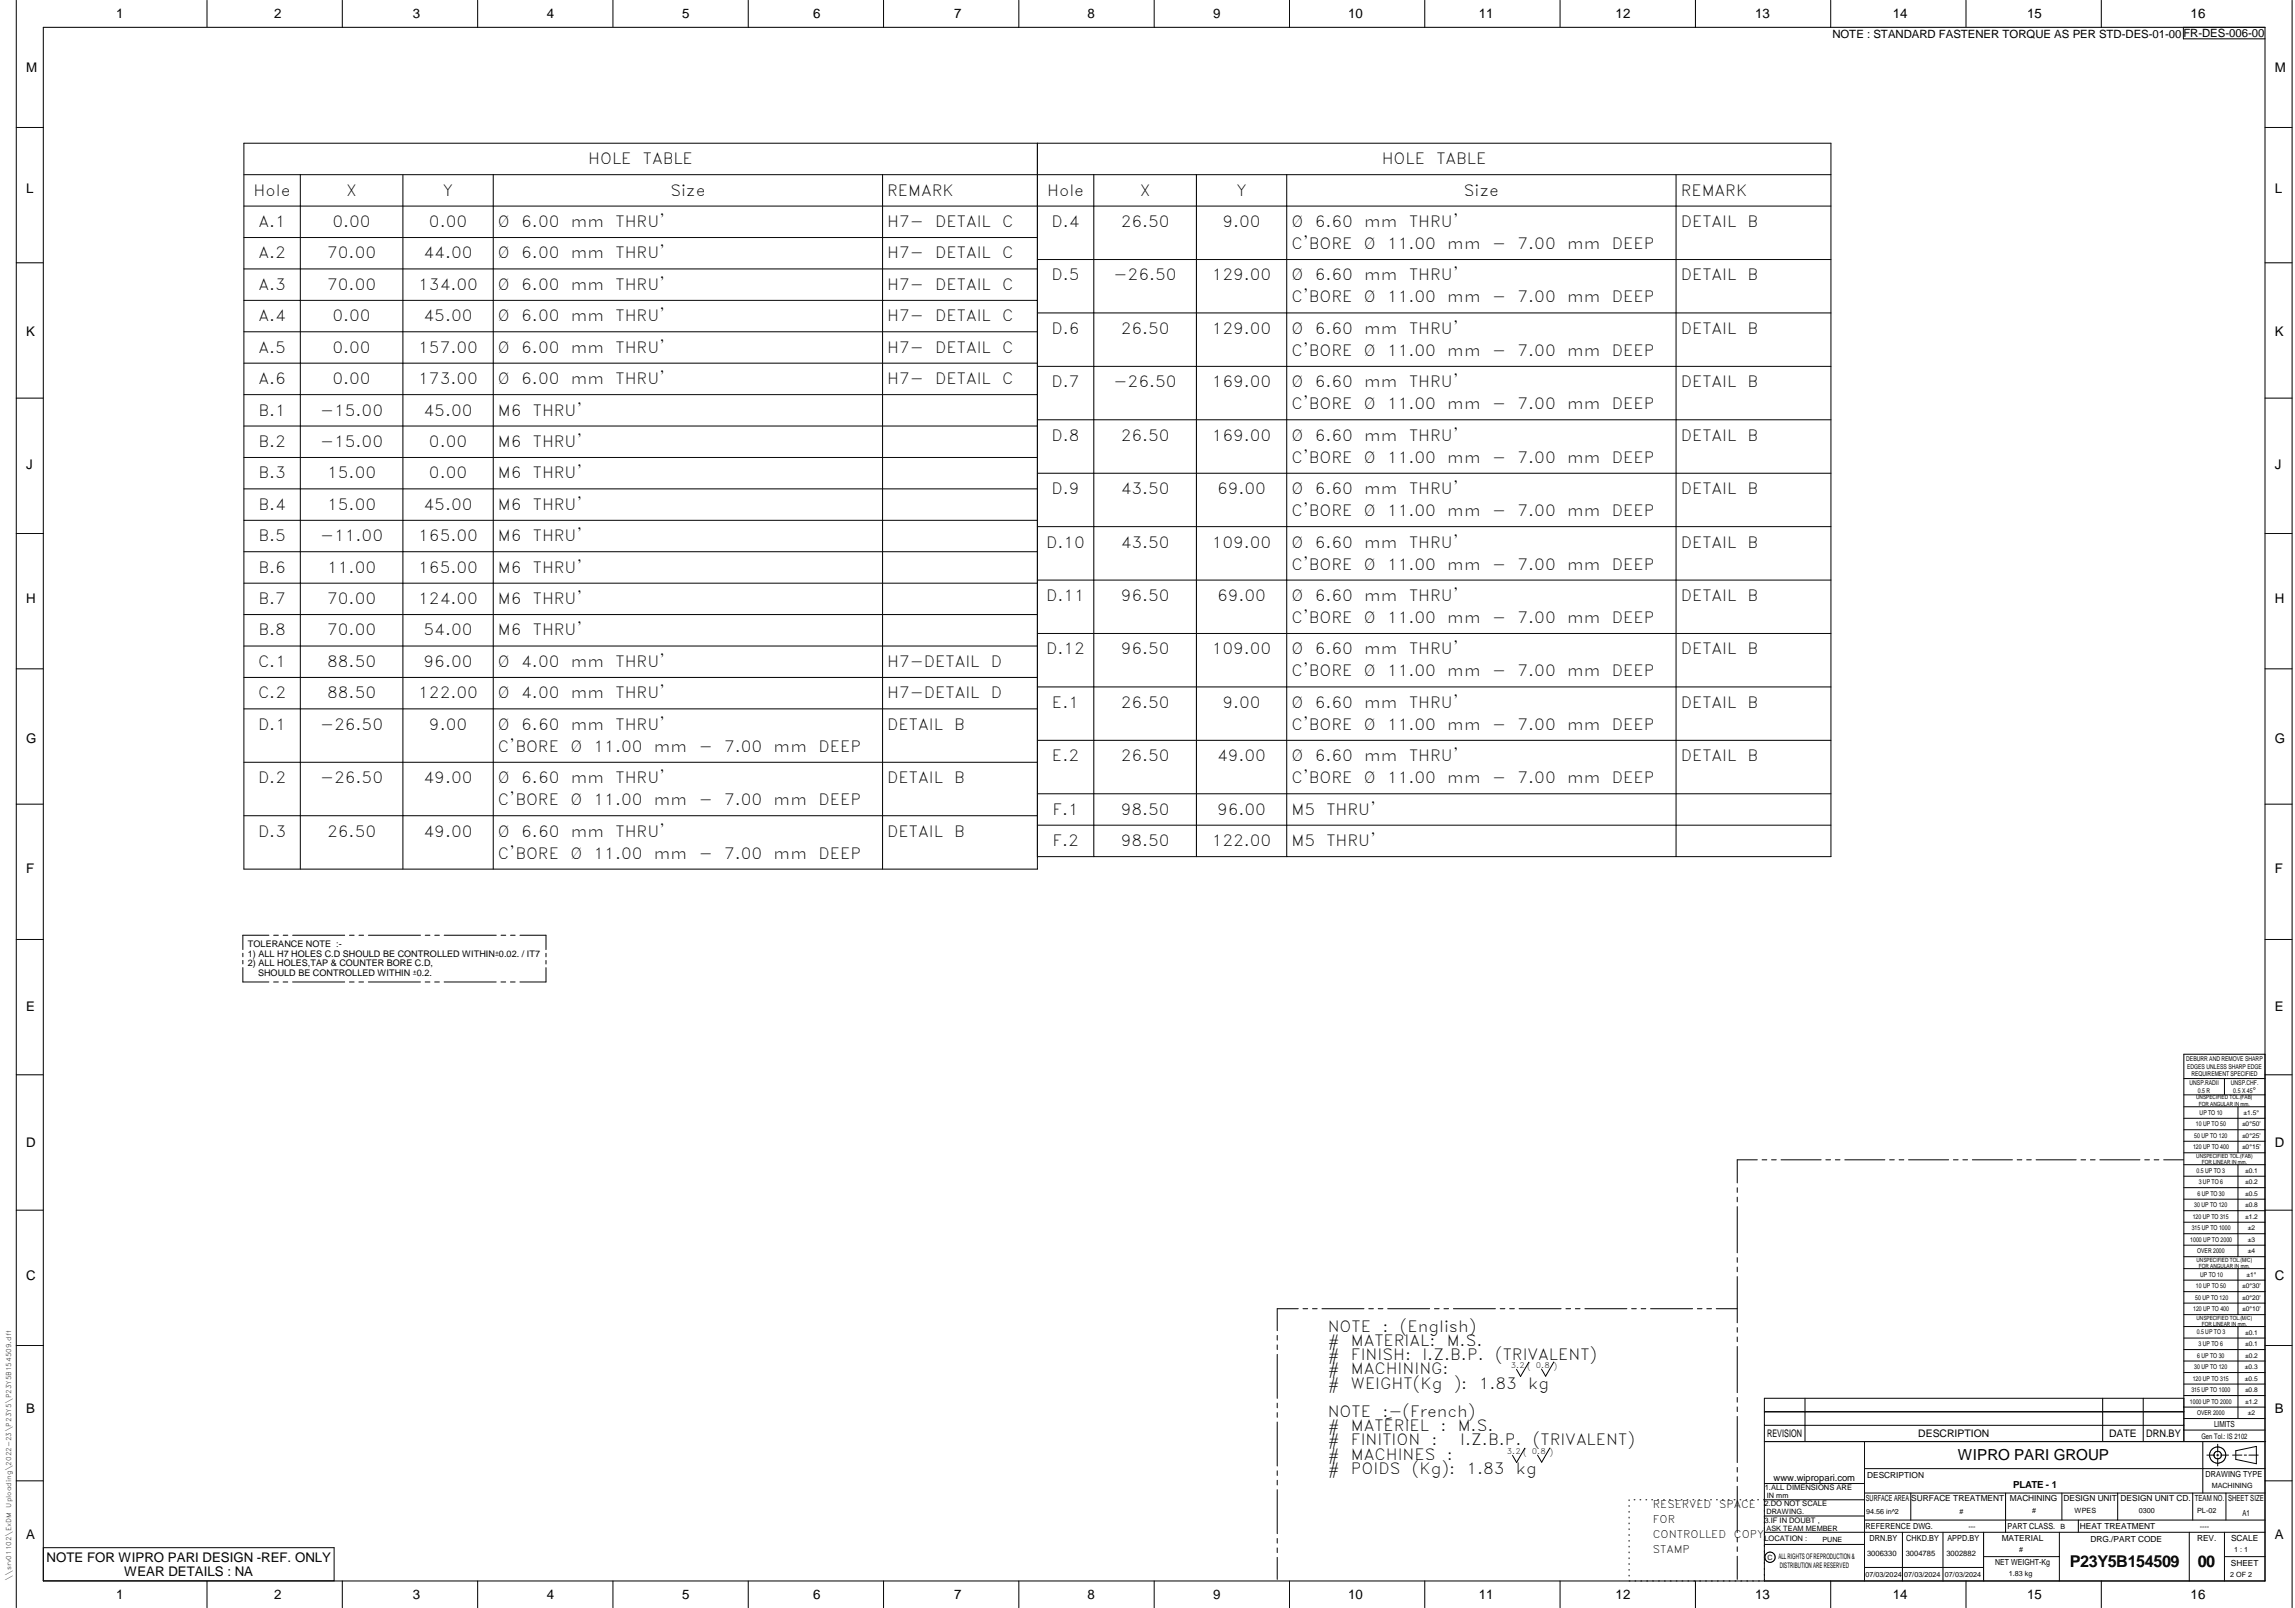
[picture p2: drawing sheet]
<svg xmlns="http://www.w3.org/2000/svg" width="848mm" height="594mm" viewBox="0 0 848 594" stroke-linecap="round" stroke-linejoin="round" font-family="sans-serif">
<defs><g id="words">
<g font-size="6">
<text x="764.9" y="579">P23Y5B154509</text>
<text x="812.1" y="578.9">00</text>
</g>
<g font-size="5.7">
<text x="217.4" y="60.6">HOLE</text>
<text x="237.6" y="60.6">TABLE</text>
<text x="510.6" y="60.6">HOLE</text>
<text x="530.8" y="60.6">TABLE</text>
<text x="93.7" y="72.3">Hole</text>
<text x="128" y="72.3">X</text>
<text x="163.7" y="72.3">Y</text>
<text x="247.7" y="72.3">Size</text>
<text x="327.9" y="72.3">REMARK</text>
<text x="386.9" y="72.3">Hole</text>
<text x="421.2" y="72.3">X</text>
<text x="456.9" y="72.3">Y</text>
<text x="540.9" y="72.3">Size</text>
<text x="621.1" y="72.3">REMARK</text>
<text x="95.5" y="83.9">A.1</text>
<text x="122.9" y="83.9">0.00</text>
<text x="158.5" y="83.9">0.00</text>
<text x="184" y="83.9">Ø</text>
<text x="192.6" y="83.9">6.00</text>
<text x="210.9" y="83.9">mm</text>
<text x="227.5" y="83.9">THRU'</text>
<text x="327.9" y="83.9">H7-</text>
<text x="345.6" y="83.9">DETAIL</text>
<text x="370.3" y="83.9">C</text>
<text x="388.6" y="83.9">D.4</text>
<text x="414.1" y="83.9">26.50</text>
<text x="451.7" y="83.9">9.00</text>
<text x="477.2" y="83.9">Ø</text>
<text x="485.8" y="83.9">6.60</text>
<text x="504.1" y="83.9">mm</text>
<text x="520.7" y="83.9">THRU'</text>
<text x="621.1" y="83.9">DETAIL</text>
<text x="645.8" y="83.9">B</text>
<text x="95.5" y="95.5">A.2</text>
<text x="120.9" y="95.5">70.00</text>
<text x="156.5" y="95.5">44.00</text>
<text x="184" y="95.5">Ø</text>
<text x="192.6" y="95.5">6.00</text>
<text x="210.9" y="95.5">mm</text>
<text x="227.5" y="95.5">THRU'</text>
<text x="327.9" y="95.5">H7-</text>
<text x="345.6" y="95.5">DETAIL</text>
<text x="370.3" y="95.5">C</text>
<text x="477.2" y="92">C'BORE</text>
<text x="504" y="92">Ø</text>
<text x="512.6" y="92">11.00</text>
<text x="534.8" y="92">mm</text>
<text x="551.4" y="92">-</text>
<text x="560.8" y="92">7.00</text>
<text x="579.1" y="92">mm</text>
<text x="595.7" y="92">DEEP</text>
<text x="95.5" y="107.1">A.3</text>
<text x="120.9" y="107.1">70.00</text>
<text x="154.6" y="107.1">134.00</text>
<text x="184" y="107.1">Ø</text>
<text x="192.6" y="107.1">6.00</text>
<text x="210.9" y="107.1">mm</text>
<text x="227.5" y="107.1">THRU'</text>
<text x="327.9" y="107.1">H7-</text>
<text x="345.6" y="107.1">DETAIL</text>
<text x="370.3" y="107.1">C</text>
<text x="388.6" y="103.6">D.5</text>
<text x="411.5" y="103.6">-26.50</text>
<text x="447.8" y="103.6">129.00</text>
<text x="477.2" y="103.6">Ø</text>
<text x="485.8" y="103.6">6.60</text>
<text x="504.1" y="103.6">mm</text>
<text x="520.7" y="103.6">THRU'</text>
<text x="621.1" y="103.6">DETAIL</text>
<text x="645.8" y="103.6">B</text>
<text x="477.2" y="111.7">C'BORE</text>
<text x="504" y="111.7">Ø</text>
<text x="512.6" y="111.7">11.00</text>
<text x="534.8" y="111.7">mm</text>
<text x="551.4" y="111.7">-</text>
<text x="560.8" y="111.7">7.00</text>
<text x="579.1" y="111.7">mm</text>
<text x="595.7" y="111.7">DEEP</text>
<text x="95.5" y="118.7">A.4</text>
<text x="122.9" y="118.7">0.00</text>
<text x="156.5" y="118.7">45.00</text>
<text x="184" y="118.7">Ø</text>
<text x="192.6" y="118.7">6.00</text>
<text x="210.9" y="118.7">mm</text>
<text x="227.5" y="118.7">THRU'</text>
<text x="327.9" y="118.7">H7-</text>
<text x="345.6" y="118.7">DETAIL</text>
<text x="370.3" y="118.7">C</text>
<text x="388.6" y="123.3">D.6</text>
<text x="414.1" y="123.3">26.50</text>
<text x="447.8" y="123.3">129.00</text>
<text x="477.2" y="123.3">Ø</text>
<text x="485.8" y="123.3">6.60</text>
<text x="504.1" y="123.3">mm</text>
<text x="520.7" y="123.3">THRU'</text>
<text x="621.1" y="123.3">DETAIL</text>
<text x="645.8" y="123.3">B</text>
<text x="95.5" y="130.3">A.5</text>
<text x="122.9" y="130.3">0.00</text>
<text x="154.6" y="130.3">157.00</text>
<text x="184" y="130.3">Ø</text>
<text x="192.6" y="130.3">6.00</text>
<text x="210.9" y="130.3">mm</text>
<text x="227.5" y="130.3">THRU'</text>
<text x="327.9" y="130.3">H7-</text>
<text x="345.6" y="130.3">DETAIL</text>
<text x="370.3" y="130.3">C</text>
<text x="477.2" y="131.5">C'BORE</text>
<text x="504" y="131.5">Ø</text>
<text x="512.6" y="131.5">11.00</text>
<text x="534.8" y="131.5">mm</text>
<text x="551.4" y="131.5">-</text>
<text x="560.8" y="131.5">7.00</text>
<text x="579.1" y="131.5">mm</text>
<text x="595.7" y="131.5">DEEP</text>
<text x="95.5" y="141.9">A.6</text>
<text x="122.9" y="141.9">0.00</text>
<text x="154.6" y="141.9">173.00</text>
<text x="184" y="141.9">Ø</text>
<text x="192.6" y="141.9">6.00</text>
<text x="210.9" y="141.9">mm</text>
<text x="227.5" y="141.9">THRU'</text>
<text x="327.9" y="141.9">H7-</text>
<text x="345.6" y="141.9">DETAIL</text>
<text x="370.3" y="141.9">C</text>
<text x="388.6" y="143.1">D.7</text>
<text x="411.5" y="143.1">-26.50</text>
<text x="447.8" y="143.1">169.00</text>
<text x="477.2" y="143.1">Ø</text>
<text x="485.8" y="143.1">6.60</text>
<text x="504.1" y="143.1">mm</text>
<text x="520.7" y="143.1">THRU'</text>
<text x="621.1" y="143.1">DETAIL</text>
<text x="645.8" y="143.1">B</text>
<text x="95.5" y="153.5">B.1</text>
<text x="118.3" y="153.5">-15.00</text>
<text x="156.5" y="153.5">45.00</text>
<text x="184" y="153.5">M6</text>
<text x="196.9" y="153.5">THRU'</text>
<text x="477.2" y="151.2">C'BORE</text>
<text x="504" y="151.2">Ø</text>
<text x="512.6" y="151.2">11.00</text>
<text x="534.8" y="151.2">mm</text>
<text x="551.4" y="151.2">-</text>
<text x="560.8" y="151.2">7.00</text>
<text x="579.1" y="151.2">mm</text>
<text x="595.7" y="151.2">DEEP</text>
<text x="95.5" y="165.1">B.2</text>
<text x="118.3" y="165.1">-15.00</text>
<text x="158.5" y="165.1">0.00</text>
<text x="184" y="165.1">M6</text>
<text x="196.9" y="165.1">THRU'</text>
<text x="388.6" y="162.8">D.8</text>
<text x="414.1" y="162.8">26.50</text>
<text x="447.8" y="162.8">169.00</text>
<text x="477.2" y="162.8">Ø</text>
<text x="485.8" y="162.8">6.60</text>
<text x="504.1" y="162.8">mm</text>
<text x="520.7" y="162.8">THRU'</text>
<text x="621.1" y="162.8">DETAIL</text>
<text x="645.8" y="162.8">B</text>
<text x="477.2" y="170.9">C'BORE</text>
<text x="504" y="170.9">Ø</text>
<text x="512.6" y="170.9">11.00</text>
<text x="534.8" y="170.9">mm</text>
<text x="551.4" y="170.9">-</text>
<text x="560.8" y="170.9">7.00</text>
<text x="579.1" y="170.9">mm</text>
<text x="595.7" y="170.9">DEEP</text>
<text x="95.5" y="176.7">B.3</text>
<text x="120.9" y="176.7">15.00</text>
<text x="158.5" y="176.7">0.00</text>
<text x="184" y="176.7">M6</text>
<text x="196.9" y="176.7">THRU'</text>
<text x="388.6" y="182.6">D.9</text>
<text x="414.1" y="182.6">43.50</text>
<text x="449.8" y="182.6">69.00</text>
<text x="477.2" y="182.6">Ø</text>
<text x="485.8" y="182.6">6.60</text>
<text x="504.1" y="182.6">mm</text>
<text x="520.7" y="182.6">THRU'</text>
<text x="621.1" y="182.6">DETAIL</text>
<text x="645.8" y="182.6">B</text>
<text x="95.5" y="188.3">B.4</text>
<text x="120.9" y="188.3">15.00</text>
<text x="156.5" y="188.3">45.00</text>
<text x="184" y="188.3">M6</text>
<text x="196.9" y="188.3">THRU'</text>
<text x="477.2" y="190.7">C'BORE</text>
<text x="504" y="190.7">Ø</text>
<text x="512.6" y="190.7">11.00</text>
<text x="534.8" y="190.7">mm</text>
<text x="551.4" y="190.7">-</text>
<text x="560.8" y="190.7">7.00</text>
<text x="579.1" y="190.7">mm</text>
<text x="595.7" y="190.7">DEEP</text>
<text x="95.5" y="200">B.5</text>
<text x="118.3" y="200">-11.00</text>
<text x="154.6" y="200">165.00</text>
<text x="184" y="200">M6</text>
<text x="196.9" y="200">THRU'</text>
<text x="386.6" y="202.3">D.10</text>
<text x="414.1" y="202.3">43.50</text>
<text x="447.8" y="202.3">109.00</text>
<text x="477.2" y="202.3">Ø</text>
<text x="485.8" y="202.3">6.60</text>
<text x="504.1" y="202.3">mm</text>
<text x="520.7" y="202.3">THRU'</text>
<text x="621.1" y="202.3">DETAIL</text>
<text x="645.8" y="202.3">B</text>
<text x="95.5" y="211.6">B.6</text>
<text x="120.9" y="211.6">11.00</text>
<text x="154.6" y="211.6">165.00</text>
<text x="184" y="211.6">M6</text>
<text x="196.9" y="211.6">THRU'</text>
<text x="477.2" y="210.4">C'BORE</text>
<text x="504" y="210.4">Ø</text>
<text x="512.6" y="210.4">11.00</text>
<text x="534.8" y="210.4">mm</text>
<text x="551.4" y="210.4">-</text>
<text x="560.8" y="210.4">7.00</text>
<text x="579.1" y="210.4">mm</text>
<text x="595.7" y="210.4">DEEP</text>
<text x="95.5" y="223.2">B.7</text>
<text x="120.9" y="223.2">70.00</text>
<text x="154.6" y="223.2">124.00</text>
<text x="184" y="223.2">M6</text>
<text x="196.9" y="223.2">THRU'</text>
<text x="386.6" y="222">D.11</text>
<text x="414.1" y="222">96.50</text>
<text x="449.8" y="222">69.00</text>
<text x="477.2" y="222">Ø</text>
<text x="485.8" y="222">6.60</text>
<text x="504.1" y="222">mm</text>
<text x="520.7" y="222">THRU'</text>
<text x="621.1" y="222">DETAIL</text>
<text x="645.8" y="222">B</text>
<text x="477.2" y="230.2">C'BORE</text>
<text x="504" y="230.2">Ø</text>
<text x="512.6" y="230.2">11.00</text>
<text x="534.8" y="230.2">mm</text>
<text x="551.4" y="230.2">-</text>
<text x="560.8" y="230.2">7.00</text>
<text x="579.1" y="230.2">mm</text>
<text x="595.7" y="230.2">DEEP</text>
<text x="95.5" y="234.8">B.8</text>
<text x="120.9" y="234.8">70.00</text>
<text x="156.5" y="234.8">54.00</text>
<text x="184" y="234.8">M6</text>
<text x="196.9" y="234.8">THRU'</text>
<text x="386.6" y="241.8">D.12</text>
<text x="414.1" y="241.8">96.50</text>
<text x="447.8" y="241.8">109.00</text>
<text x="477.2" y="241.8">Ø</text>
<text x="485.8" y="241.8">6.60</text>
<text x="504.1" y="241.8">mm</text>
<text x="520.7" y="241.8">THRU'</text>
<text x="621.1" y="241.8">DETAIL</text>
<text x="645.8" y="241.8">B</text>
<text x="95.4" y="246.4">C.1</text>
<text x="120.9" y="246.4">88.50</text>
<text x="156.5" y="246.4">96.00</text>
<text x="184" y="246.4">Ø</text>
<text x="192.6" y="246.4">4.00</text>
<text x="210.9" y="246.4">mm</text>
<text x="227.5" y="246.4">THRU'</text>
<text x="327.9" y="246.4">H7-DETAIL</text>
<text x="366.1" y="246.4">D</text>
<text x="477.2" y="249.9">C'BORE</text>
<text x="504" y="249.9">Ø</text>
<text x="512.6" y="249.9">11.00</text>
<text x="534.8" y="249.9">mm</text>
<text x="551.4" y="249.9">-</text>
<text x="560.8" y="249.9">7.00</text>
<text x="579.1" y="249.9">mm</text>
<text x="595.7" y="249.9">DEEP</text>
<text x="95.4" y="258">C.2</text>
<text x="120.9" y="258">88.50</text>
<text x="154.6" y="258">122.00</text>
<text x="184" y="258">Ø</text>
<text x="192.6" y="258">4.00</text>
<text x="210.9" y="258">mm</text>
<text x="227.5" y="258">THRU'</text>
<text x="327.9" y="258">H7-DETAIL</text>
<text x="366.1" y="258">D</text>
<text x="388.7" y="261.5">E.1</text>
<text x="414.1" y="261.5">26.50</text>
<text x="451.7" y="261.5">9.00</text>
<text x="477.2" y="261.5">Ø</text>
<text x="485.8" y="261.5">6.60</text>
<text x="504.1" y="261.5">mm</text>
<text x="520.7" y="261.5">THRU'</text>
<text x="621.1" y="261.5">DETAIL</text>
<text x="645.8" y="261.5">B</text>
<text x="95.4" y="269.6">D.1</text>
<text x="118.3" y="269.6">-26.50</text>
<text x="158.5" y="269.6">9.00</text>
<text x="184" y="269.6">Ø</text>
<text x="192.6" y="269.6">6.60</text>
<text x="210.9" y="269.6">mm</text>
<text x="227.5" y="269.6">THRU'</text>
<text x="327.9" y="269.6">DETAIL</text>
<text x="352.6" y="269.6">B</text>
<text x="477.2" y="269.6">C'BORE</text>
<text x="504" y="269.6">Ø</text>
<text x="512.6" y="269.6">11.00</text>
<text x="534.8" y="269.6">mm</text>
<text x="551.4" y="269.6">-</text>
<text x="560.8" y="269.6">7.00</text>
<text x="579.1" y="269.6">mm</text>
<text x="595.7" y="269.6">DEEP</text>
<text x="184" y="277.7">C'BORE</text>
<text x="210.8" y="277.7">Ø</text>
<text x="219.4" y="277.7">11.00</text>
<text x="241.6" y="277.7">mm</text>
<text x="258.2" y="277.7">-</text>
<text x="267.6" y="277.7">7.00</text>
<text x="285.9" y="277.7">mm</text>
<text x="302.5" y="277.7">DEEP</text>
<text x="388.7" y="281.2">E.2</text>
<text x="414.1" y="281.2">26.50</text>
<text x="449.8" y="281.2">49.00</text>
<text x="477.2" y="281.2">Ø</text>
<text x="485.8" y="281.2">6.60</text>
<text x="504.1" y="281.2">mm</text>
<text x="520.7" y="281.2">THRU'</text>
<text x="621.1" y="281.2">DETAIL</text>
<text x="645.8" y="281.2">B</text>
<text x="95.4" y="289.3">D.2</text>
<text x="118.3" y="289.3">-26.50</text>
<text x="156.5" y="289.3">49.00</text>
<text x="184" y="289.3">Ø</text>
<text x="192.6" y="289.3">6.60</text>
<text x="210.9" y="289.3">mm</text>
<text x="227.5" y="289.3">THRU'</text>
<text x="327.9" y="289.3">DETAIL</text>
<text x="352.6" y="289.3">B</text>
<text x="477.2" y="289.4">C'BORE</text>
<text x="504" y="289.4">Ø</text>
<text x="512.6" y="289.4">11.00</text>
<text x="534.8" y="289.4">mm</text>
<text x="551.4" y="289.4">-</text>
<text x="560.8" y="289.4">7.00</text>
<text x="579.1" y="289.4">mm</text>
<text x="595.7" y="289.4">DEEP</text>
<text x="184" y="297.5">C'BORE</text>
<text x="210.8" y="297.5">Ø</text>
<text x="219.4" y="297.5">11.00</text>
<text x="241.6" y="297.5">mm</text>
<text x="258.2" y="297.5">-</text>
<text x="267.6" y="297.5">7.00</text>
<text x="285.9" y="297.5">mm</text>
<text x="302.5" y="297.5">DEEP</text>
<text x="388.9" y="301">F.1</text>
<text x="414.1" y="301">98.50</text>
<text x="449.8" y="301">96.00</text>
<text x="477.2" y="301">M5</text>
<text x="490.1" y="301">THRU'</text>
<text x="95.4" y="309.1">D.3</text>
<text x="120.9" y="309.1">26.50</text>
<text x="156.5" y="309.1">49.00</text>
<text x="184" y="309.1">Ø</text>
<text x="192.6" y="309.1">6.60</text>
<text x="210.9" y="309.1">mm</text>
<text x="227.5" y="309.1">THRU'</text>
<text x="327.9" y="309.1">DETAIL</text>
<text x="352.6" y="309.1">B</text>
<text x="184" y="317.2">C'BORE</text>
<text x="210.8" y="317.2">Ø</text>
<text x="219.4" y="317.2">11.00</text>
<text x="241.6" y="317.2">mm</text>
<text x="258.2" y="317.2">-</text>
<text x="267.6" y="317.2">7.00</text>
<text x="285.9" y="317.2">mm</text>
<text x="302.5" y="317.2">DEEP</text>
<text x="388.9" y="312.6">F.2</text>
<text x="414.1" y="312.6">98.50</text>
<text x="447.8" y="312.6">122.00</text>
<text x="477.2" y="312.6">M5</text>
<text x="490.1" y="312.6">THRU'</text>
<text x="490.6" y="492">NOTE</text>
<text x="490.6" y="497.3">#</text>
<text x="499.2" y="497.3">MATERIAL:</text>
<text x="510.8" y="492">:</text>
<text x="517.3" y="492">(English)</text>
<text x="534.6" y="497.3">M.S.</text>
<text x="490.6" y="502.5">#</text>
<text x="499.2" y="502.5">FINISH:</text>
<text x="525.6" y="502.5">I.Z.B.P.</text>
<text x="552.5" y="502.5">(TRIVALENT)</text>
<text x="490.6" y="507.8">#</text>
<text x="499.2" y="507.8">MACHINING:</text>
<text x="490.6" y="513">#</text>
<text x="499.2" y="513">WEIGHT(Kg</text>
<text x="537.2" y="513">):</text>
<text x="546.4" y="513">1.83</text>
<text x="564.7" y="513">kg</text>
<text x="490.6" y="523.5">NOTE</text>
<text x="510.9" y="523.5">:-(French)</text>
<text x="490.6" y="528.8">#</text>
<text x="499.2" y="528.8">MATÉRIEL</text>
<text x="532.3" y="528.8">:</text>
<text x="538.7" y="528.8">M.S.</text>
<text x="490.6" y="534">#</text>
<text x="490.6" y="539.3">#</text>
<text x="499.2" y="539.3">MACHINES</text>
<text x="499.2" y="534">FINITION</text>
<text x="529" y="534">:</text>
<text x="534.7" y="539.3">:</text>
<text x="539.6" y="534">I.Z.B.P.</text>
<text x="566.5" y="534">(TRIVALENT)</text>
<text x="490.6" y="544.5">#</text>
<text x="499.2" y="544.5">POIDS</text>
<text x="521.7" y="544.5">(Kg):</text>
<text x="541.9" y="544.5">1.83</text>
<text x="560.2" y="544.5">kg</text>
</g>
<text font-size="5.6" x="723.5" y="539.3">WIPRO PARI GROUP</text>
<g font-size="4.9">
<text x="42.9" y="6.7">1</text>
<text x="101.4" y="6.8">2</text>
<text x="152.5" y="6.8">3</text>
<text x="202.1" y="6.8">4</text>
<text x="252.1" y="6.8">5</text>
<text x="300.5" y="6.8">6</text>
<text x="352.6" y="6.8">7</text>
<text x="401.9" y="6.8">8</text>
<text x="448.4" y="6.8">9</text>
<text x="498.2" y="6.8">10</text>
<text x="546.4" y="6.8">11</text>
<text x="597" y="6.8">12</text>
<text x="648.5" y="6.6">13</text>
<text x="699.5" y="6.6">14</text>
<text x="749" y="6.8">15</text>
<text x="809.5" y="6.6">16</text>
<text x="9.6" y="26.7">M</text>
<text x="840.6" y="26.7">M</text>
<text x="9.6" y="71.4">L</text>
<text x="840.6" y="71.4">L</text>
<text x="9.6" y="124.2">K</text>
<text x="840.6" y="124.2">K</text>
<text x="9.6" y="173.4">J</text>
<text x="840.6" y="173.4">J</text>
<text x="9.6" y="222.7">H</text>
<text x="840.6" y="222.7">H</text>
<text x="9.6" y="274.3">G</text>
<text x="840.6" y="274.3">G</text>
<text x="9.6" y="322.7">F</text>
<text x="840.6" y="322.7">F</text>
<text x="9.6" y="373.4">E</text>
<text x="840.6" y="373.4">E</text>
<text x="9.6" y="423.8">D</text>
<text x="840.6" y="423.8">D</text>
<text x="9.6" y="472.9">C</text>
<text x="840.6" y="472.9">C</text>
<text x="9.6" y="522.1">B</text>
<text x="840.6" y="522.1">B</text>
<text x="9.6" y="568.7">A</text>
<text x="840.6" y="568.7">A</text>
<text x="17.2" y="577">NOTE FOR WIPRO PARI DESIGN -REF. ONLY</text>
<text x="45.9" y="582.3">WEAR DETAILS : NA</text>
<text x="42.9" y="590.7">1</text>
<text x="101.4" y="590.8">2</text>
<text x="152.5" y="590.8">3</text>
<text x="202.1" y="590.8">4</text>
<text x="252.1" y="590.8">5</text>
<text x="300.5" y="590.8">6</text>
<text x="352.6" y="590.8">7</text>
<text x="401.9" y="590.8">8</text>
<text x="448.4" y="590.8">9</text>
<text x="498.2" y="590.8">10</text>
<text x="546.4" y="590.8">11</text>
<text x="597" y="590.8">12</text>
<text x="648.5" y="590.6">13</text>
<text x="699.5" y="590.6">14</text>
<text x="749" y="590.8">15</text>
<text x="809.5" y="590.6">16</text>
</g>
<text font-size="4.2" x="677.1" y="13.9">NOTE : STANDARD FASTENER TORQUE AS PER STD-DES-01-00FR-DES-006-00</text>
<g font-size="3.9">
<text x="610.8" y="557.1">RESERVED</text>
<text x="635.3" y="557.1">SPACE</text>
<text x="610.8" y="562.7">FOR</text>
<text x="610.8" y="568.3">CONTROLLED</text>
<text x="640.7" y="568.3">COPY</text>
<text x="610.8" y="573.9">STAMP</text>
</g>
<g font-size="3.8">
<text x="653.1" y="530.9">REVISION</text>
<text x="708.9" y="530.9">DESCRIPTION</text>
<text x="779.4" y="530.9">DATE</text>
<text x="793.1" y="530.9">DRN.BY</text>
</g>
<text font-size="3.6" x="743.9" y="549.9">PLATE - 1</text>
<text font-size="3.5" x="655.4" y="547.1">www.wipropari.com</text>
<g font-size="3.4">
<text x="91.6" y="349.9">TOLERANCE NOTE :-</text>
<text x="91.6" y="353.5">1) ALL H7 HOLES C.D SHOULD BE CONTROLLED WITHINu0.02. / IT7</text>
<text x="91.6" y="357.1">2) ALL HOLES,TAP &amp; COUNTER BORE C.D,</text>
<text x="95.4" y="360.7">SHOULD BE CONTROLLED WITHIN u0.2.</text>
</g>
<g font-size="3.1">
<text x="818.2" y="527.3">LIMITS</text>
<text x="815" y="545.5">DRAWING TYPE</text>
<text x="690" y="546.1">DESCRIPTION</text>
<text x="689.5" y="554.7">SURFACE AREA</text>
<text x="706.3" y="554.7">SURFACE TREATMENT</text>
<text x="742.7" y="554.7">MACHINING</text>
<text x="762.5" y="554.7">DESIGN UNIT</text>
<text x="783.6" y="554.7">DESIGN UNIT CD.</text>
<text x="811" y="554.5">TEAM NO.</text>
<text x="823.3" y="554.5">SHEET SIZE</text>
<text x="828.6" y="559.9">A1</text>
<text x="689.4" y="564.9">REFERENCE DWG.</text>
<text x="690.9" y="569.3">DRN.BY</text>
<text x="704.4" y="569.3">CHKD.BY</text>
<text x="719.6" y="569.3">APPD.BY</text>
<text x="739.7" y="569.2">MATERIAL</text>
<text x="741.9" y="564.8">PART CLASS.</text>
<text x="768.6" y="564.8">HEAT TREATMENT</text>
<text x="772.5" y="569.7">DRG./PART CODE</text>
<text x="811.9" y="569.4">REV.</text>
<text x="824.4" y="569.4">SCALE</text>
<text x="737.3" y="578.1">NET WEIGHT-Kg</text>
<text x="824.4" y="578.5">SHEET</text>
</g>
<text font-size="3" x="832.5" y="403.9">°</text>
<g font-size="2.8">
<text x="558.3" y="505.5">3.2 ( 0.8 )</text>
<text x="813.5" y="531.5">Gen Tol.: IS 2102</text>
<text x="556.9" y="537.3">3.2 ( 0.8 )</text>
<text x="652.1" y="550.5">1.ALL DIMENSIONS ARE</text>
<text x="652" y="556.5">2.DO NOT SCALE</text>
<text x="652" y="562.5">3.IF IN DOUBT ,</text>
<text x="652" y="569.3">LOCATION :</text>
<text x="657.2" y="575.8">ALL RIGHTS OF REPRODUCTION &amp;</text>
<text x="689.9" y="575">3006330</text>
<text x="704.2" y="575">3004785</text>
<text x="719.2" y="575">3002882</text>
<text x="657.7" y="579.2">DISTRIBUTION ARE RESERVED</text>
</g>
<g font-size="2.7">
<text x="817.3" y="549.9">MACHINING</text>
<text x="652.9" y="553.5">IN mm</text>
<text x="652.8" y="559.5">DRAWING.</text>
<text x="689.6" y="559.2">94.56 in^2</text>
<text x="724.1" y="559.3">#</text>
<text x="751" y="559.1">#</text>
<text x="766.6" y="559">WPES</text>
<text x="790.4" y="558.9">0300</text>
<text x="811.9" y="558.8">PL-02</text>
<text x="652.8" y="565.6">ASK TEAM MEMBER</text>
<text x="673.4" y="569.7">PUNE</text>
<text x="727.4" y="565">---</text>
<text x="761.5" y="564.9">B</text>
<text x="812.9" y="564.9">----</text>
<text x="746.2" y="573.3">#</text>
<text x="825.6" y="573.5">1 : 1</text>
<text x="653.1" y="576.3">C</text>
<text x="689.4" y="582.5">07/03/2024</text>
<text x="703.7" y="582.5">07/03/2024</text>
<text x="718.7" y="582.7">07/03/2024</text>
<text x="742.3" y="582.2">1.83 kg</text>
<text x="824.2" y="582.4">2 OF 2</text>
</g>
<g font-size="2.5">
<text x="812.2" y="403.7">0.5 R</text>
<text x="825.3" y="403.9">0.5 X 45</text>
<text x="812.4" y="497.2">3 UP TO 6</text>
<text x="811.9" y="501.5">6 UP TO 30</text>
<text x="810.8" y="505.8">30 UP TO 120</text>
</g>
<g font-size="2.4">
<text x="807.9" y="392.1">DEBURR AND REMOVE SHARP</text>
<text x="808.2" y="394.8">EDGES UNLESS SHARP EDGE</text>
<text x="809.1" y="401">UNSP.RADII</text>
<text x="809.8" y="397.6">REQUIREMENT SPECIFIED</text>
<text x="824.4" y="400.7">UNSP.CHF.</text>
<text x="812.8" y="411.8">UP TO 10</text>
<text x="829.1" y="411.9">±1.5°</text>
<text x="811.4" y="416.1">10 UP TO 50</text>
<text x="828.5" y="416.1">±0°50'</text>
<text x="810.4" y="424.6">120 UP TO 400</text>
<text x="810.9" y="420.3">50 UP TO 120</text>
<text x="828.5" y="424.6">±0°15'</text>
<text x="828.5" y="420.4">±0°25'</text>
<text x="811.7" y="433.2">0.5 UP TO 3</text>
<text x="812.5" y="437.5">3 UP TO 6</text>
<text x="829.6" y="437.5">±0.2</text>
<text x="829.6" y="433.2">±0.1</text>
<text x="812" y="441.7">6 UP TO 30</text>
<text x="829.6" y="441.8">±0.5</text>
<text x="810.9" y="446">30 UP TO 120</text>
<text x="829.6" y="446">±0.8</text>
<text x="809.9" y="454.5">315 UP TO 1000</text>
<text x="810.3" y="450.3">120 UP TO 315</text>
<text x="829.6" y="450.3">±1.2</text>
<text x="830.7" y="454.5">±2</text>
<text x="809.4" y="458.7">1000 UP TO 2000</text>
<text x="830.6" y="458.7">±3</text>
<text x="811.9" y="463">OVER 2000</text>
<text x="830.7" y="463.1">±4</text>
<text x="813" y="471.7">UP TO 10</text>
<text x="830.1" y="471.7">±1°</text>
<text x="811.5" y="475.9">10 UP TO 50</text>
<text x="828.5" y="475.9">±0°30'</text>
<text x="810.5" y="484.4">120 UP TO 400</text>
<text x="811.2" y="480.1">50 UP TO 120</text>
<text x="828.5" y="484.4">±0°10'</text>
<text x="828.5" y="480.2">±0°20'</text>
<text x="811.8" y="493">0.5 UP TO 3</text>
<text x="829.6" y="493.1">±0.1</text>
<text x="829.6" y="497.3">±0.1</text>
<text x="829.6" y="501.5">±0.2</text>
<text x="829.6" y="505.8">±0.3</text>
<text x="809.8" y="514.3">315 UP TO 1000</text>
<text x="810.3" y="510.1">120 UP TO 315</text>
<text x="829.6" y="510.1">±0.5</text>
<text x="829.6" y="514.3">±0.8</text>
<text x="809.2" y="518.6">1000 UP TO 2000</text>
<text x="829.6" y="518.6">±1.2</text>
<text x="811.9" y="522.8">OVER 2000</text>
<text x="830.6" y="522.8">±2</text>
<text x="4.2" y="557" transform="rotate(-90 4.2 557)">Uploading\2022-23\P23Y5\P23Y5B154509.dft</text>
<text x="4.2" y="584.1" transform="rotate(-90 4.2 584.1)">\\srv01102\ExDM</text>
</g>
<g font-size="2.1">
<text x="811.6" y="406.2">UNSPECIFIED TOL.(FAB)</text>
<text x="812.5" y="408.6">FOR ANGULAR IN mm.</text>
<text x="811.6" y="427.8">UNSPECIFIED TOL.(FAB)</text>
<text x="813.7" y="430.1">FOR LINEAR IN mm.</text>
<text x="811.7" y="466.2">UNSPECIFIED TOL.(M/C)</text>
<text x="812.5" y="468.5">FOR ANGULAR IN mm.</text>
<text x="811.7" y="487.6">UNSPECIFIED TOL.(M/C)</text>
<text x="813.6" y="489.9">FOR LINEAR IN mm.</text>
</g>
</g></defs>
<g fill="none" stroke="#000" stroke-width=".37">
<path d="M6 .1v593.9M16 10.1h821v574h-821zM76.5 .1v10M126.5 .1v10M176.5 .1v10M226.5 .1v10M276.5 .1v10M326.5 .1v10M376.5 .1v10M426.5 .1v10M476.5 .1v10M526.5 .1v10"/>
<path d="M576.5 .1v10M626.5 .1v10M676.5 .1v10M726.5 .1v10M776.5 .1v10M806.8 10.1v4.3h30.2M847 .1v593.9M6 47.1h10M383.3 52.9v268.2h-293.2v-268.2h586.5v263.6h-293.3M837 47.1h10M90.1 64.5h586.5M90.1 76.1h586.5"/>
<path d="M111 64.5v256.6M148.9 64.5v256.6M182.3 64.5v256.6M326.1 64.5v256.6M404.2 64.5v252M442.1 64.5v252M475.5 64.5v252M619.4 64.5v252M6 97.1h10M90.1 87.8h293.2M90.1 99.4h293.2M383.3 95.9h293.3"/>
<path d="M837 97.1h10M90.1 111h293.2M383.3 115.6h293.3M90.1 122.6h293.2M90.1 134.2h293.2M383.3 135.4h293.3M6 147.1h10M90.1 157.4h293.2M90.1 145.8h293.2M383.3 155.1h293.3M837 147.1h10M90.1 169h293.2"/>
<path d="M383.3 174.8h293.3M6 197.1h10M90.1 180.6h293.2M90.1 192.2h293.2M383.3 194.6h293.3M837 197.1h10M90.1 203.8h293.2M90.1 215.5h293.2M383.3 214.3h293.3M90.1 227.1h293.2M90.1 238.7h293.2M383.3 234h293.3"/>
<path d="M6 247.1h10M90.1 250.3h293.2M383.3 253.8h293.3M837 247.1h10M90.1 261.9h293.2M383.3 273.5h293.3M6 297.1h10M90.1 281.6h293.2M383.3 293.3h293.3M837 297.1h10M90.1 301.4h293.2M383.3 304.9h293.3"/>
<path d="M6 347.1h10M89.7 352.2v1.3M89.7 354.8v1.3M89.7 357.5v5.3h9.7M99.4 345.5h-9.7v5.3M101.1 345.5h1.8M104.6 345.5h1.8M108.1 345.5h19.3M129.1 345.5h1.8M132.7 345.5h1.7M136.1 345.5h19.3M157.1 345.5h1.8"/>
<path d="M160.7 345.5h1.7M164.1 345.5h19.3M185.1 345.5h1.8M188.7 345.5h1.7M192.2 345.5h9.6v5.3M201.8 357.5v5.3h-9.7M201.8 352.2v1.3M201.8 354.8v1.4M837 347.1h10M101.1 362.8h1.7M104.6 362.8h1.7M108.1 362.8h19.3"/>
<path d="M129.1 362.8h1.8M132.6 362.8h1.7M136.1 362.8h19.3M157.1 362.8h1.8M160.6 362.8h1.7M164.1 362.8h19.3M185.1 362.8h1.8M188.6 362.8h1.8M6 397.1h10M807 398.5h30M822 398.5v6M837 397.1h10"/>
<path d="M837 389.5h-30v143.1M807 404.5h30M807 408.9h30M807 413.2h30M807 417.4h30M827 408.9v17M642 438.8v1.7M649.4 428.5h-7.4v8.5M651.2 428.5h1.7M654.6 428.5h1.8M658.2 428.5h14.8M674.7 428.5h1.7"/>
<path d="M678.2 428.5h1.7M681.7 428.5h14.8M698.3 428.5h1.7M701.8 428.5h1.7M705.3 428.5h14.8M721.8 428.5h1.8M725.3 428.5h1.8M728.9 428.5h14.7M745.4 428.5h1.7M748.9 428.5h1.7M752.4 428.5h14.8M769 428.5h1.7"/>
<path d="M772.5 428.5h1.7M776 428.5h14.8M792.5 428.5h1.8M796 428.5h1.8M799.5 428.5h7.4M807 421.6h30M807 425.9h30M807 430.3h30M807 434.6h30M807 438.8h30M827 430.3v34M6 447.1h10"/>
<path d="M642 442.3v1.7M642 445.8v17.1M807 443h30M807 447.3h30M807 451.5h30M807 455.8h30M837 447.1h10M642 464.6v1.8M642 468.1v1.8M642 471.6v17.1M807 460h30M807 464.3h30"/>
<path d="M807 468.7h30M807 472.9h30M807 477.2h30M827 468.7v17M6 497.1h10M472 493.4v1.7M472 496.9v1.7M479.7 483.5h-7.7v8.1M481.5 483.5h1.7M485 483.5h1.7M488.5 483.5h15.5M505.8 483.5h1.7"/>
<path d="M509.3 483.5h1.7M512.8 483.5h15.5M530.1 483.5h1.7M533.6 483.5h1.7M537.1 483.5h15.5M554.4 483.5h1.7M557.9 483.5h1.7M561.4 483.5h15.5M578.7 483.5h1.7M582.1 483.5h1.8M585.7 483.5h15.5M602.9 483.5h1.8"/>
<path d="M606.4 483.5h1.8M609.9 483.5h15.6M627.2 483.5h1.7M630.7 483.5h1.8M634.2 483.5h7.8M642 490.5v1.7M642 494v1.7M642 497.5v17M807 481.4h30M807 485.7h30M807 490.1h30M807 494.3h30"/>
<path d="M807 498.6h30M827 490.1v34M837 497.1h10M472 500.4v16.2M472 518.4v1.7M564.9 503.3l-3 5.2-1.5-2.6M574.2 503.2l-3 5.2-1.6-2.6M642 516.3v1.7M642 519.8v1.7M667 516.6v16M777 516.6v16M792 516.6v16"/>
<path d="M807 516.6h-155v67.5M807 502.8h30M807 507.1h30M807 511.3h30M807 515.6h30M807 519.9h30M472 521.9v1.7M472 525.4v16.2M563.5 535.1l-3.1 5.2-1.5-2.6M572.7 535l-3 5.2-1.5-2.6M642 523.3v17.1M652 532.6h185.2"/>
<path d="M652 526.6h155M652 521.6h155M689 532.6v51.5M807 524.1h30M807 528.3h30M814 532.6v19M815.5 537.6h2.9M819.1 537.6h.7M819.5 533.6v2.9M819.5 537.2v.8M819.5 538.7v2.9M820.6 537.6h2.9"/>
<path d="M825 537.6h3.4M826.2 536l7.6-1.6v6.4l-7.6-1.6zM829.3 537.6h.9M831 537.6h3.5M6 547.1h10M472 543.4v1.7M472 546.9v1.7M472 550.4v16.2M602 554.1v.3M602 556.2v.4M602 558.4v.3M603.8 554.1h.4"/>
<path d="M606 554.1h.3M608.2 554.1h.3M610.4 554.1h.3M612.5 554.1h.4M614.7 554.1h.3M616.9 554.1h.3M619.1 554.1h.3M621.2 554.1h.4M623.4 554.1h.3M625.6 554.1h.3M627.8 554.1h.3M629.9 554.1h.4"/>
<path d="M632.1 554.1h.3M634.3 554.1h.3M636.5 554.1h.3M638.6 554.1h.4M640.8 554.1h.3M642 542.1v1.8M642 545.6v1.8M642 549.1v17.1M643 554.1h.3M645.2 554.1h.3M647.3 554.1h.4M649.5 554.1h.3"/>
<path d="M651.7 554.1h37.3M652 548.1h37M689 542.6h148M689 551.6h148M706.1 551.6v10M741.1 551.6v14.5M761.9 551.6v10M782.6 551.6v10M810.3 551.6v10M822.6 551.6v10M837 547.1h10M16 571.8h107.5v12.3h-107.5"/>
<path d="M472 568.4v1.7M472 571.9v1.7M472 575.4v8.1M602 560.5v.4M602 562.7v.3M602 564.8v.3M602 566.9v.4M602 569.1v.3M602 571.2v.4M602 573.4v.3M602 575.5v.4M602 577.7v.3"/>
<path d="M602 579.8v.3M642 568v1.7M642 571.5v1.7M642 575v8.5M652 570.6h37M652 566.1h185M652 560.1h37M689 561.6h148M689 579.1h44M703 566.1v18M718 566.1v18M733 575.1h28"/>
<path d="M733 566.1v18M761 566.1v18M768 561.6v4.5M809 566.1v18M822 575.1h15M822 566.1v18M76.5 584.1v9.9M126.5 584.1v9.9M176.5 584.1v9.9M226.5 584.1v9.9M276.5 584.1v9.9M326.5 584.1v9.9"/>
<path d="M376.5 584.1v9.9M426.5 584.1v9.9M476.5 584.1v9.9M526.5 584.1v9.9M576.5 584.1v9.9M602 582v.3M626.5 584.1v9.9M676.5 584.1v9.9M726.5 584.1v9.9M776.5 584.1v9.9"/>
<circle cx="819.5" cy="537.6" r="3"/>
<circle cx="819.5" cy="537.6" r="1.39"/>
<circle cx="654.1" cy="575.3" r="1.89"/>
</g>
<use href="#words"/>
</svg>
